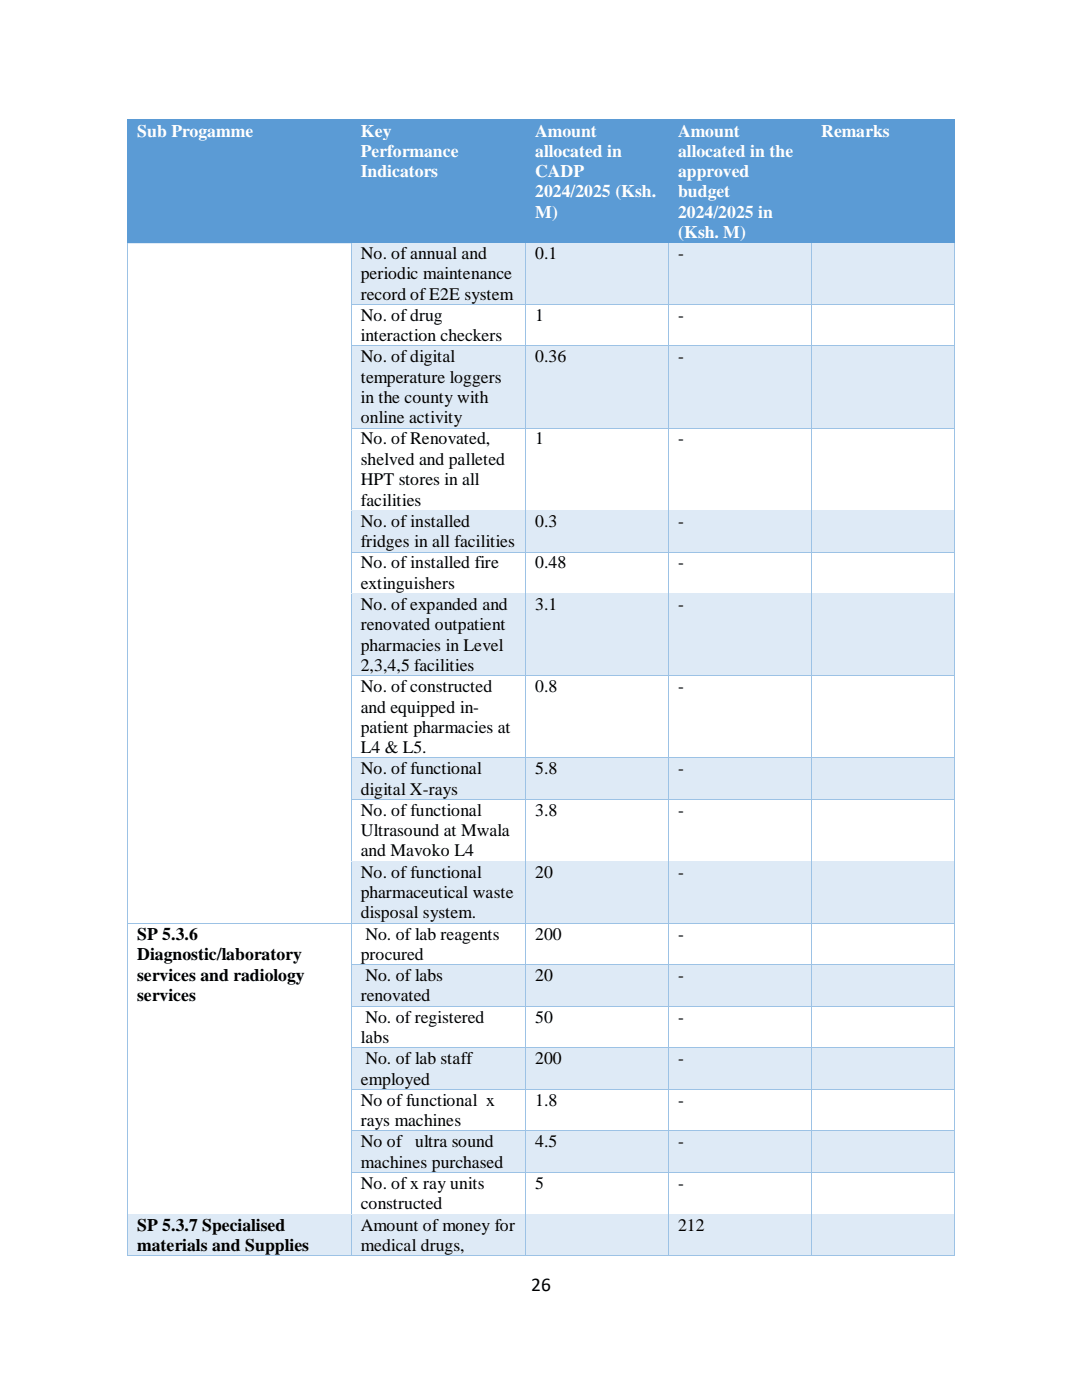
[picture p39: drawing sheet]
<svg xmlns="http://www.w3.org/2000/svg" width="216mm" height="279mm" viewBox="0 0 216 279" stroke-linecap="round" stroke-linejoin="round" font-family="sans-serif">
<defs><g id="words">
<text font-size="3.9" x="106" y="257.7">26</text>
<g font-size="3.5" fill="#fff">
<text x="27.4" y="27.2">Sub Progamme</text>
<text x="72" y="27.2">Key</text>
<text x="106.8" y="27.2">Amount</text>
<text x="135.3" y="27.2">Amount</text>
<text x="163.9" y="27.2">Remarks</text>
<text x="72" y="31.3">Performance</text>
<text x="72" y="35.4">Indicators</text>
<text x="106.8" y="31.3">allocated in</text>
<text x="106.8" y="35.4">CADP</text>
<text x="135.3" y="31.3">allocated in the</text>
<text x="135.3" y="35.4">approved</text>
<text x="106.8" y="39.4">2024/2025 (Ksh.</text>
<text x="135.3" y="39.4">budget</text>
<text x="106.8" y="43.5">M)</text>
<text x="135.3" y="43.5">2024/2025 in</text>
<text x="135.3" y="47.5">(Ksh. M)</text>
</g>
<g font-size="3.5">
<text x="72" y="51.7">No. of annual and</text>
<text x="106.8" y="51.7">0.1</text>
<text x="135.3" y="51.7">-</text>
<text x="72" y="55.8">periodic maintenance</text>
<text x="72" y="59.8">record of E2E system</text>
<text x="72" y="64">No. of drug</text>
<text x="106.8" y="64">1</text>
<text x="135.3" y="64">-</text>
<text x="72" y="68.1">interaction checkers</text>
<text x="72" y="72.3">No. of digital</text>
<text x="72" y="76.4">temperature loggers</text>
<text x="106.8" y="72.3">0.36</text>
<text x="135.3" y="72.3">-</text>
<text x="72" y="80.5">in the county with</text>
<text x="72" y="84.5">online activity</text>
<text x="72" y="88.7">No. of Renovated,</text>
<text x="106.8" y="88.7">1</text>
<text x="135.3" y="88.7">-</text>
<text x="72" y="92.8">shelved and palleted</text>
<text x="72" y="96.8">HPT stores in all</text>
<text x="72" y="100.9">facilities</text>
<text x="72" y="105.2">No. of installed</text>
<text x="106.8" y="105.2">0.3</text>
<text x="135.3" y="105.2">-</text>
<text x="72" y="109.2">fridges in all facilities</text>
<text x="72" y="113.4">No. of installed fire</text>
<text x="106.8" y="113.4">0.48</text>
<text x="135.3" y="113.4">-</text>
<text x="72" y="117.5">extinguishers</text>
<text x="72" y="121.7">No. of expanded and</text>
<text x="72" y="125.8">renovated outpatient</text>
<text x="106.8" y="121.7">3.1</text>
<text x="135.3" y="121.7">-</text>
<text x="72" y="129.9">pharmacies in Level</text>
<text x="72" y="133.9">2,3,4,5 facilities</text>
<text x="72" y="138.1">No. of constructed</text>
<text x="72" y="142.2">and equipped in-</text>
<text x="106.8" y="138.1">0.8</text>
<text x="135.3" y="138.1">-</text>
<text x="72" y="146.2">patient pharmacies at</text>
<text x="72" y="150.3">L4 &amp; L5.</text>
<text x="72" y="154.6">No. of functional</text>
<text x="106.8" y="154.6">5.8</text>
<text x="135.3" y="154.6">-</text>
<text x="72" y="158.6">digital X-rays</text>
<text x="72" y="162.8">No. of functional</text>
<text x="72" y="166.9">Ultrasound at Mwala</text>
<text x="106.8" y="162.8">3.8</text>
<text x="135.3" y="162.8">-</text>
<text x="72" y="170.9">and Mavoko L4</text>
<text x="72" y="175.2">No. of functional</text>
<text x="72" y="179.3">pharmaceutical waste</text>
<text x="106.8" y="175.2">20</text>
<text x="135.3" y="175.2">-</text>
<text x="72" y="183.3">disposal system.</text>
<text x="27.4" y="187.6">SP 5.3.6</text>
<text x="27.4" y="191.7">Diagnostic/laboratory</text>
<text x="72" y="191.6">procured</text>
<text x="72.9" y="187.5">No. of lab reagents</text>
<text x="106.8" y="187.5">200</text>
<text x="135.3" y="187.5">-</text>
<text x="27.4" y="195.7">services and radiology</text>
<text x="72.9" y="195.8">No. of labs</text>
<text x="106.8" y="195.8">20</text>
<text x="135.3" y="195.8">-</text>
<text x="27.4" y="199.8">services</text>
<text x="72" y="199.9">renovated</text>
<text x="72" y="208.2">labs</text>
<text x="72.9" y="204.1">No. of registered</text>
<text x="106.8" y="204.1">50</text>
<text x="135.3" y="204.1">-</text>
<text x="72.9" y="212.4">No. of lab staff</text>
<text x="106.8" y="212.4">200</text>
<text x="135.3" y="212.4">-</text>
<text x="72" y="216.4">employed</text>
<text x="72" y="220.7">No of functional x</text>
<text x="106.8" y="220.7">1.8</text>
<text x="135.3" y="220.7">-</text>
<text x="72" y="224.8">rays machines</text>
<text x="72" y="229">No of ultra sound</text>
<text x="72" y="233">machines purchased</text>
<text x="106.8" y="229">4.5</text>
<text x="135.3" y="229">-</text>
<text x="72" y="237.3">No. of x ray units</text>
<text x="106.8" y="237.3">5</text>
<text x="135.3" y="237.3">-</text>
<text x="27.4" y="245.7">SP 5.3.7 Specialised</text>
<text x="72" y="241.4">constructed</text>
<text x="72" y="245.6">Amount of money for</text>
<text x="135.3" y="245.6">212</text>
<text x="27.4" y="249.7">materials and Supplies</text>
<text x="72" y="249.6">medical drugs,</text>
</g>
</g></defs>
<g fill="#5b9bd5">
<path d="M25.6 24h1.8v4h-1.8z" fill-rule="evenodd"/>
<path d="M68.2 24h1.9v4h-1.9z" fill-rule="evenodd"/>
<path d="M25.6 28h44.5v20.3h-44.5z" fill-rule="evenodd"/>
<path d="M27.4 24h40.8v4h-40.8z" fill-rule="evenodd"/>
<path d="M70.1 24h1.9v12.1h-1.9z" fill-rule="evenodd"/>
<path d="M102.9 24h2v12.1h-2z" fill-rule="evenodd"/>
<path d="M70.1 36.1h34.8v12.2h-34.8z" fill-rule="evenodd"/>
<path d="M72 24h30.9v4h-30.9z" fill-rule="evenodd"/>
<path d="M72 28h30.9v4.1h-30.9z" fill-rule="evenodd"/>
<path d="M72 32.1h30.9v4h-30.9z" fill-rule="evenodd"/>
<path d="M104.9 24h1.9v20.2h-1.9z" fill-rule="evenodd"/>
<path d="M131.5 24h1.9v20.2h-1.9z" fill-rule="evenodd"/>
<path d="M104.9 44.2h28.5v4.1h-28.5z" fill-rule="evenodd"/>
<path d="M106.8 24h24.7v4h-24.7z" fill-rule="evenodd"/>
<path d="M106.8 28h24.7v4.1h-24.7z" fill-rule="evenodd"/>
<path d="M106.8 32.1h24.7v4h-24.7z" fill-rule="evenodd"/>
<path d="M106.8 36.1h24.7v4.1h-24.7z" fill-rule="evenodd"/>
<path d="M106.8 40.2h24.7v4h-24.7z" fill-rule="evenodd"/>
<path d="M133.4 24h1.9v24.3h-1.9z" fill-rule="evenodd"/>
<path d="M160.1 24h1.9v24.3h-1.9z" fill-rule="evenodd"/>
<path d="M135.3 24h24.8v4h-24.8z" fill-rule="evenodd"/>
<path d="M135.3 28h24.8v4.1h-24.8z" fill-rule="evenodd"/>
<path d="M135.3 32.1h24.8v4h-24.8z" fill-rule="evenodd"/>
<path d="M135.3 36.1h24.8v4.1h-24.8z" fill-rule="evenodd"/>
<path d="M135.3 40.2h24.8v4h-24.8z" fill-rule="evenodd"/>
<path d="M135.3 44.2h24.8v4.1h-24.8z" fill-rule="evenodd"/>
<path d="M162 24h1.9v4h-1.9z" fill-rule="evenodd"/>
<path d="M188.6 24h1.8v4h-1.8z" fill-rule="evenodd"/>
<path d="M162 28h28.4v20.3h-28.4z" fill-rule="evenodd"/>
<path d="M163.9 24h24.7v4h-24.7z" fill-rule="evenodd"/>
<path d="M25.4 23.9h.1v.2h-.1z" fill-rule="evenodd"/>
<path d="M25.4 23.9h.1v.1h-.1z" fill-rule="evenodd"/>
</g>
<path d="M25.5 23.9h44.6M25.5 24h44.6" fill="none" stroke="#5b9bd5" stroke-width=".2"/>
<g fill="#5b9bd5">
<path d="M70.1 24l.1 .1z" fill-rule="evenodd"/>
<path d="M70.1 23.9h.1v.1h-.1z" fill-rule="evenodd"/>
</g>
<path d="M70.2 23.9h34.7M70.2 24h34.7" fill="none" stroke="#5b9bd5" stroke-width=".2"/>
<g fill="#5b9bd5">
<path d="M104.9 24l.1 .1z" fill-rule="evenodd"/>
<path d="M104.9 23.9h.1v.1h-.1z" fill-rule="evenodd"/>
</g>
<path d="M105 23.9h28.4M105 24h28.4" fill="none" stroke="#5b9bd5" stroke-width=".2"/>
<g fill="#5b9bd5">
<path d="M133.4 24l.1 .1z" fill-rule="evenodd"/>
<path d="M133.4 23.9h.1v.1h-.1z" fill-rule="evenodd"/>
</g>
<path d="M133.5 23.9h28.5M133.5 24h28.5" fill="none" stroke="#5b9bd5" stroke-width=".2"/>
<g fill="#5b9bd5">
<path d="M162 24l.1 .1z" fill-rule="evenodd"/>
<path d="M162 23.9h.1v.1h-.1z" fill-rule="evenodd"/>
</g>
<path d="M162.1 23.9h28.3M162.1 24h28.3" fill="none" stroke="#5b9bd5" stroke-width=".2"/>
<g fill="#5b9bd5">
<path d="M190.4 23.9h.2v.2h-.2z" fill-rule="evenodd"/>
<path d="M190.4 23.9h.2v.1h-.2z" fill-rule="evenodd"/>
</g>
<path d="M25.5 24.1v24.2M190.5 24.1v24.2" fill="none" stroke="#5b9bd5" stroke-width=".2"/>
<g fill="#deeaf6">
<path d="M70.2 48.5h1.8v12.2h-1.8z" fill-rule="evenodd"/>
<path d="M102.9 48.5h1.8v12.2h-1.8z" fill-rule="evenodd"/>
<path d="M72 48.5h30.9v4.1h-30.9z" fill-rule="evenodd"/>
<path d="M72 52.6h30.9v4h-30.9z" fill-rule="evenodd"/>
<path d="M72 56.6h30.9v4.1h-30.9z" fill-rule="evenodd"/>
<path d="M105 48.5h1.8v4.1h-1.8z" fill-rule="evenodd"/>
<path d="M131.5 48.5h1.8v4.1h-1.8z" fill-rule="evenodd"/>
<path d="M105 52.6h28.3v8.1h-28.3z" fill-rule="evenodd"/>
<path d="M106.8 48.5h24.7v4.1h-24.7z" fill-rule="evenodd"/>
<path d="M133.5 48.5h1.8v4.1h-1.8z" fill-rule="evenodd"/>
<path d="M160.1 48.5h1.7v4.1h-1.7z" fill-rule="evenodd"/>
<path d="M133.5 52.6h28.3v8.1h-28.3z" fill-rule="evenodd"/>
<path d="M135.3 48.5h24.8v4.1h-24.8z" fill-rule="evenodd"/>
<path d="M162 48.5h1.9v4.1h-1.9z" fill-rule="evenodd"/>
<path d="M188.6 48.5h1.8v4.1h-1.8z" fill-rule="evenodd"/>
<path d="M162 52.6h28.4v8.1h-28.4z" fill-rule="evenodd"/>
<path d="M163.9 48.5h24.7v4.1h-24.7z" fill-rule="evenodd"/>
</g>
<path d="M25.4 48.3h.1v.2h-.1z" fill-rule="evenodd" fill="#5b9bd5"/>
<path d="M25.5 48.4h44.5" fill="none" stroke="#5b9bd5" stroke-width=".2"/>
<path d="M25.5 48.5h44.5" fill="none" stroke="#deeaf6" stroke-width=".2"/>
<path d="M70 48.5h.2z" fill-rule="evenodd" fill="#9cc2e5"/>
<path d="M70 48.3h.2v.2h-.2z" fill-rule="evenodd" fill="#5b9bd5"/>
<path d="M70.2 48.5h.1z" fill-rule="evenodd" fill="#deeaf6"/>
<path d="M70.2 48.3h.1v.2h-.1z" fill-rule="evenodd" fill="#5b9bd5"/>
<path d="M70.3 48.4h34.5" fill="none" stroke="#5b9bd5" stroke-width=".2"/>
<path d="M70.3 48.5h34.5" fill="none" stroke="#deeaf6" stroke-width=".2"/>
<path d="M104.8 48.5h.2z" fill-rule="evenodd" fill="#9cc2e5"/>
<path d="M104.8 48.3h.2v.2h-.2z" fill-rule="evenodd" fill="#5b9bd5"/>
<path d="M105 48.5h.1z" fill-rule="evenodd" fill="#deeaf6"/>
<path d="M105 48.3h.1v.2h-.1z" fill-rule="evenodd" fill="#5b9bd5"/>
<path d="M105.1 48.4h28.2" fill="none" stroke="#5b9bd5" stroke-width=".2"/>
<path d="M105.1 48.5h28.2" fill="none" stroke="#deeaf6" stroke-width=".2"/>
<path d="M133.3 48.5h.2z" fill-rule="evenodd" fill="#9cc2e5"/>
<path d="M133.3 48.3h.2v.2h-.2z" fill-rule="evenodd" fill="#5b9bd5"/>
<path d="M133.5 48.5h.1z" fill-rule="evenodd" fill="#deeaf6"/>
<path d="M133.5 48.3h.1v.2h-.1z" fill-rule="evenodd" fill="#5b9bd5"/>
<path d="M133.6 48.4h28.3" fill="none" stroke="#5b9bd5" stroke-width=".2"/>
<path d="M133.6 48.5h28.3" fill="none" stroke="#deeaf6" stroke-width=".2"/>
<path d="M161.9 48.5h.1z" fill-rule="evenodd" fill="#9cc2e5"/>
<path d="M161.9 48.3h.1v.2h-.1z" fill-rule="evenodd" fill="#5b9bd5"/>
<path d="M162 48.5h.2z" fill-rule="evenodd" fill="#deeaf6"/>
<path d="M162 48.3h.2v.2h-.2z" fill-rule="evenodd" fill="#5b9bd5"/>
<path d="M162.2 48.4h28.2" fill="none" stroke="#5b9bd5" stroke-width=".2"/>
<path d="M162.2 48.5h28.2" fill="none" stroke="#deeaf6" stroke-width=".2"/>
<path d="M190.4 48.3h.2v.2h-.2z" fill-rule="evenodd" fill="#5b9bd5"/>
<path d="M25.5 48.6v12.1M70.1 48.6v12.1M104.9 48.6v12.1M133.4 48.6v12.1M162 48.6v12.1M190.5 48.6v12.1" fill="none" stroke="#9cc2e5" stroke-width=".2"/>
<g fill="#9cc2e5">
<path d="M25.4 60.7h.1v.2h-.1z" fill-rule="evenodd"/>
<path d="M70 60.7h.2v.2h-.2z" fill-rule="evenodd"/>
</g>
<path d="M70.2 60.8h34.6" fill="none" stroke="#9cc2e5" stroke-width=".2"/>
<path d="M104.8 60.7h.2v.2h-.2z" fill-rule="evenodd" fill="#9cc2e5"/>
<path d="M105 60.8h28.3" fill="none" stroke="#9cc2e5" stroke-width=".2"/>
<path d="M133.3 60.7h.2v.2h-.2z" fill-rule="evenodd" fill="#9cc2e5"/>
<path d="M133.5 60.8h28.4" fill="none" stroke="#9cc2e5" stroke-width=".2"/>
<path d="M161.9 60.7h.1v.2h-.1z" fill-rule="evenodd" fill="#9cc2e5"/>
<path d="M162 60.8h28.4" fill="none" stroke="#9cc2e5" stroke-width=".2"/>
<path d="M190.4 60.7h.2v.2h-.2z" fill-rule="evenodd" fill="#9cc2e5"/>
<path d="M25.5 60.9v8.1M70.1 60.9v8.1M104.9 60.9v8.1M133.4 60.9v8.1M162 60.9v8.1M190.5 60.9v8.1" fill="none" stroke="#9cc2e5" stroke-width=".2"/>
<g fill="#deeaf6">
<path d="M70.2 69.2h1.8v16.2h-1.8z" fill-rule="evenodd"/>
<path d="M102.9 69.2h1.8v16.2h-1.8z" fill-rule="evenodd"/>
<path d="M72 69.2h30.9v4h-30.9z" fill-rule="evenodd"/>
<path d="M72 73.2h30.9v4.1h-30.9z" fill-rule="evenodd"/>
<path d="M72 77.3h30.9v4h-30.9z" fill-rule="evenodd"/>
<path d="M72 81.3h30.9v4.1h-30.9z" fill-rule="evenodd"/>
<path d="M105 69.2h1.8v4h-1.8z" fill-rule="evenodd"/>
<path d="M131.5 69.2h1.8v4h-1.8z" fill-rule="evenodd"/>
<path d="M105 73.2h28.3v12.2h-28.3z" fill-rule="evenodd"/>
<path d="M106.8 69.2h24.7v4h-24.7z" fill-rule="evenodd"/>
<path d="M133.5 69.2h1.8v4h-1.8z" fill-rule="evenodd"/>
<path d="M160.1 69.2h1.7v4h-1.7z" fill-rule="evenodd"/>
<path d="M133.5 73.2h28.3v12.2h-28.3z" fill-rule="evenodd"/>
<path d="M135.3 69.2h24.8v4h-24.8z" fill-rule="evenodd"/>
<path d="M162 69.2h1.9v4h-1.9z" fill-rule="evenodd"/>
<path d="M188.6 69.2h1.8v4h-1.8z" fill-rule="evenodd"/>
<path d="M162 73.2h28.4v12.2h-28.4z" fill-rule="evenodd"/>
<path d="M163.9 69.2h24.7v4h-24.7z" fill-rule="evenodd"/>
</g>
<g fill="#9cc2e5">
<path d="M25.4 69h.1v.2h-.1z" fill-rule="evenodd"/>
<path d="M70 69h.2v.2h-.2z" fill-rule="evenodd"/>
</g>
<path d="M70.2 69h34.6" fill="none" stroke="#9cc2e5" stroke-width=".2"/>
<path d="M70.2 69.1h34.6" fill="none" stroke="#deeaf6" stroke-width=".2"/>
<path d="M104.8 69h.2v.2h-.2z" fill-rule="evenodd" fill="#9cc2e5"/>
<path d="M105 69h28.3" fill="none" stroke="#9cc2e5" stroke-width=".2"/>
<path d="M105 69.1h28.3" fill="none" stroke="#deeaf6" stroke-width=".2"/>
<path d="M133.3 69h.2v.2h-.2z" fill-rule="evenodd" fill="#9cc2e5"/>
<path d="M133.5 69h28.4" fill="none" stroke="#9cc2e5" stroke-width=".2"/>
<path d="M133.5 69.1h28.4" fill="none" stroke="#deeaf6" stroke-width=".2"/>
<path d="M161.9 69h.1v.2h-.1z" fill-rule="evenodd" fill="#9cc2e5"/>
<path d="M162 69h28.4" fill="none" stroke="#9cc2e5" stroke-width=".2"/>
<path d="M162 69.1h28.4" fill="none" stroke="#deeaf6" stroke-width=".2"/>
<path d="M190.4 69h.2v.2h-.2z" fill-rule="evenodd" fill="#9cc2e5"/>
<path d="M25.5 69.2v16.2M70.1 69.2v16.2M104.9 69.2v16.2M133.4 69.2v16.2M162 69.2v16.2M190.5 69.2v16.2" fill="none" stroke="#9cc2e5" stroke-width=".2"/>
<g fill="#9cc2e5">
<path d="M25.4 85.4h.1v.2h-.1z" fill-rule="evenodd"/>
<path d="M70 85.4h.2v.2h-.2z" fill-rule="evenodd"/>
</g>
<path d="M70.2 85.5h34.6" fill="none" stroke="#9cc2e5" stroke-width=".2"/>
<path d="M104.8 85.4h.2v.2h-.2z" fill-rule="evenodd" fill="#9cc2e5"/>
<path d="M105 85.5h28.3" fill="none" stroke="#9cc2e5" stroke-width=".2"/>
<path d="M133.3 85.4h.2v.2h-.2z" fill-rule="evenodd" fill="#9cc2e5"/>
<path d="M133.5 85.5h28.4" fill="none" stroke="#9cc2e5" stroke-width=".2"/>
<path d="M161.9 85.4h.1v.2h-.1z" fill-rule="evenodd" fill="#9cc2e5"/>
<path d="M162 85.5h28.4" fill="none" stroke="#9cc2e5" stroke-width=".2"/>
<path d="M190.4 85.4h.2v.2h-.2z" fill-rule="evenodd" fill="#9cc2e5"/>
<path d="M25.5 85.6v16.2M70.1 85.6v16.2M104.9 85.6v16.2M133.4 85.6v16.2M162 85.6v16.2M190.5 85.6v16.2" fill="none" stroke="#9cc2e5" stroke-width=".2"/>
<g fill="#deeaf6">
<path d="M70.2 102h1.8v8.1h-1.8z" fill-rule="evenodd"/>
<path d="M102.9 102h1.8v8.1h-1.8z" fill-rule="evenodd"/>
<path d="M72 102h30.9v4h-30.9z" fill-rule="evenodd"/>
<path d="M72 106h30.9v4.1h-30.9z" fill-rule="evenodd"/>
<path d="M105 102h1.8v4h-1.8z" fill-rule="evenodd"/>
<path d="M131.5 102h1.8v4h-1.8z" fill-rule="evenodd"/>
<path d="M105 106h28.3v4.1h-28.3z" fill-rule="evenodd"/>
<path d="M106.8 102h24.7v4h-24.7z" fill-rule="evenodd"/>
<path d="M133.5 102h1.8v4h-1.8z" fill-rule="evenodd"/>
<path d="M160.1 102h1.7v4h-1.7z" fill-rule="evenodd"/>
<path d="M133.5 106h28.3v4.1h-28.3z" fill-rule="evenodd"/>
<path d="M135.3 102h24.8v4h-24.8z" fill-rule="evenodd"/>
<path d="M162 102h1.9v4h-1.9z" fill-rule="evenodd"/>
<path d="M188.6 102h1.8v4h-1.8z" fill-rule="evenodd"/>
<path d="M162 106h28.4v4.1h-28.4z" fill-rule="evenodd"/>
<path d="M163.9 102h24.7v4h-24.7z" fill-rule="evenodd"/>
</g>
<g fill="#9cc2e5">
<path d="M25.4 101.8h.1v.2h-.1z" fill-rule="evenodd"/>
<path d="M70 101.8h.2v.2h-.2z" fill-rule="evenodd"/>
</g>
<path d="M70.2 101.8h34.6" fill="none" stroke="#9cc2e5" stroke-width=".2"/>
<path d="M70.2 101.9h34.6" fill="none" stroke="#deeaf6" stroke-width=".2"/>
<path d="M104.8 101.8h.2v.2h-.2z" fill-rule="evenodd" fill="#9cc2e5"/>
<path d="M105 101.8h28.3" fill="none" stroke="#9cc2e5" stroke-width=".2"/>
<path d="M105 101.9h28.3" fill="none" stroke="#deeaf6" stroke-width=".2"/>
<path d="M133.3 101.8h.2v.2h-.2z" fill-rule="evenodd" fill="#9cc2e5"/>
<path d="M133.5 101.8h28.4" fill="none" stroke="#9cc2e5" stroke-width=".2"/>
<path d="M133.5 101.9h28.4" fill="none" stroke="#deeaf6" stroke-width=".2"/>
<path d="M161.9 101.8h.1v.2h-.1z" fill-rule="evenodd" fill="#9cc2e5"/>
<path d="M162 101.8h28.4" fill="none" stroke="#9cc2e5" stroke-width=".2"/>
<path d="M162 101.9h28.4" fill="none" stroke="#deeaf6" stroke-width=".2"/>
<path d="M190.4 101.8h.2v.2h-.2z" fill-rule="evenodd" fill="#9cc2e5"/>
<path d="M25.5 102v8.1M70.1 102v8.1M104.9 102v8.1M133.4 102v8.1M162 102v8.1M190.5 102v8.1" fill="none" stroke="#9cc2e5" stroke-width=".2"/>
<g fill="#9cc2e5">
<path d="M25.4 110.1h.1v.2h-.1z" fill-rule="evenodd"/>
<path d="M70 110.1h.2v.2h-.2z" fill-rule="evenodd"/>
</g>
<path d="M70.2 110.2h34.6" fill="none" stroke="#9cc2e5" stroke-width=".2"/>
<path d="M104.8 110.1h.2v.2h-.2z" fill-rule="evenodd" fill="#9cc2e5"/>
<path d="M105 110.2h28.3" fill="none" stroke="#9cc2e5" stroke-width=".2"/>
<path d="M133.3 110.1h.2v.2h-.2z" fill-rule="evenodd" fill="#9cc2e5"/>
<path d="M133.5 110.2h28.4" fill="none" stroke="#9cc2e5" stroke-width=".2"/>
<path d="M161.9 110.1h.1v.2h-.1z" fill-rule="evenodd" fill="#9cc2e5"/>
<path d="M162 110.2h28.4" fill="none" stroke="#9cc2e5" stroke-width=".2"/>
<path d="M190.4 110.1h.2v.2h-.2z" fill-rule="evenodd" fill="#9cc2e5"/>
<path d="M25.5 110.3v8M70.1 110.3v8M104.9 110.3v8M133.4 110.3v8M162 110.3v8M190.5 110.3v8" fill="none" stroke="#9cc2e5" stroke-width=".2"/>
<g fill="#deeaf6">
<path d="M70.2 118.6h1.8v16.2h-1.8z" fill-rule="evenodd"/>
<path d="M102.9 118.6h1.8v16.2h-1.8z" fill-rule="evenodd"/>
<path d="M72 118.6h30.9v4h-30.9z" fill-rule="evenodd"/>
<path d="M72 122.6h30.9v4.1h-30.9z" fill-rule="evenodd"/>
<path d="M72 126.7h30.9v4h-30.9z" fill-rule="evenodd"/>
<path d="M72 130.7h30.9v4.1h-30.9z" fill-rule="evenodd"/>
<path d="M105 118.6h1.8v4h-1.8z" fill-rule="evenodd"/>
<path d="M131.5 118.6h1.8v4h-1.8z" fill-rule="evenodd"/>
<path d="M105 122.6h28.3v12.2h-28.3z" fill-rule="evenodd"/>
<path d="M106.8 118.6h24.7v4h-24.7z" fill-rule="evenodd"/>
<path d="M133.5 118.6h1.8v4h-1.8z" fill-rule="evenodd"/>
<path d="M160.1 118.6h1.7v4h-1.7z" fill-rule="evenodd"/>
<path d="M133.5 122.6h28.3v12.2h-28.3z" fill-rule="evenodd"/>
<path d="M135.3 118.6h24.8v4h-24.8z" fill-rule="evenodd"/>
<path d="M162 118.6h1.9v4h-1.9z" fill-rule="evenodd"/>
<path d="M188.6 118.6h1.8v4h-1.8z" fill-rule="evenodd"/>
<path d="M162 122.6h28.4v12.2h-28.4z" fill-rule="evenodd"/>
<path d="M163.9 118.6h24.7v4h-24.7z" fill-rule="evenodd"/>
</g>
<g fill="#9cc2e5">
<path d="M25.4 118.3h.1v.3h-.1z" fill-rule="evenodd"/>
<path d="M70 118.3h.2v.3h-.2z" fill-rule="evenodd"/>
</g>
<path d="M70.2 118.4h34.6" fill="none" stroke="#9cc2e5" stroke-width=".2"/>
<path d="M70.2 118.5h34.6" fill="none" stroke="#deeaf6" stroke-width=".2"/>
<path d="M104.8 118.3h.2v.3h-.2z" fill-rule="evenodd" fill="#9cc2e5"/>
<path d="M105 118.4h28.3" fill="none" stroke="#9cc2e5" stroke-width=".2"/>
<path d="M105 118.5h28.3" fill="none" stroke="#deeaf6" stroke-width=".2"/>
<path d="M133.3 118.3h.2v.3h-.2z" fill-rule="evenodd" fill="#9cc2e5"/>
<path d="M133.5 118.4h28.4" fill="none" stroke="#9cc2e5" stroke-width=".2"/>
<path d="M133.5 118.5h28.4" fill="none" stroke="#deeaf6" stroke-width=".2"/>
<path d="M161.9 118.3h.1v.3h-.1z" fill-rule="evenodd" fill="#9cc2e5"/>
<path d="M162 118.4h28.4" fill="none" stroke="#9cc2e5" stroke-width=".2"/>
<path d="M162 118.5h28.4" fill="none" stroke="#deeaf6" stroke-width=".2"/>
<path d="M190.4 118.3h.2v.3h-.2z" fill-rule="evenodd" fill="#9cc2e5"/>
<path d="M25.5 118.6v16.2M70.1 118.6v16.2M104.9 118.6v16.2M133.4 118.6v16.2M162 118.6v16.2M190.5 118.6v16.2" fill="none" stroke="#9cc2e5" stroke-width=".2"/>
<g fill="#9cc2e5">
<path d="M25.4 134.8h.1v.2h-.1z" fill-rule="evenodd"/>
<path d="M70 134.8h.2v.2h-.2z" fill-rule="evenodd"/>
</g>
<path d="M70.2 134.9h34.6" fill="none" stroke="#9cc2e5" stroke-width=".2"/>
<path d="M104.8 134.8h.2v.2h-.2z" fill-rule="evenodd" fill="#9cc2e5"/>
<path d="M105 134.9h28.3" fill="none" stroke="#9cc2e5" stroke-width=".2"/>
<path d="M133.3 134.8h.2v.2h-.2z" fill-rule="evenodd" fill="#9cc2e5"/>
<path d="M133.5 134.9h28.4" fill="none" stroke="#9cc2e5" stroke-width=".2"/>
<path d="M161.9 134.8h.1v.2h-.1z" fill-rule="evenodd" fill="#9cc2e5"/>
<path d="M162 134.9h28.4" fill="none" stroke="#9cc2e5" stroke-width=".2"/>
<path d="M190.4 134.8h.2v.2h-.2z" fill-rule="evenodd" fill="#9cc2e5"/>
<path d="M25.5 135v16.2M70.1 135v16.2M104.9 135v16.2M133.4 135v16.2M162 135v16.2M190.5 135v16.2" fill="none" stroke="#9cc2e5" stroke-width=".2"/>
<g fill="#deeaf6">
<path d="M70.2 151.4h1.8v8.1h-1.8z" fill-rule="evenodd"/>
<path d="M102.9 151.4h1.8v8.1h-1.8z" fill-rule="evenodd"/>
<path d="M72 151.4h30.9v4h-30.9z" fill-rule="evenodd"/>
<path d="M72 155.4h30.9v4.1h-30.9z" fill-rule="evenodd"/>
<path d="M105 151.4h1.8v4h-1.8z" fill-rule="evenodd"/>
<path d="M131.5 151.4h1.8v4h-1.8z" fill-rule="evenodd"/>
<path d="M105 155.4h28.3v4.1h-28.3z" fill-rule="evenodd"/>
<path d="M106.8 151.4h24.7v4h-24.7z" fill-rule="evenodd"/>
<path d="M133.5 151.4h1.8v4h-1.8z" fill-rule="evenodd"/>
<path d="M160.1 151.4h1.7v4h-1.7z" fill-rule="evenodd"/>
<path d="M133.5 155.4h28.3v4.1h-28.3z" fill-rule="evenodd"/>
<path d="M135.3 151.4h24.8v4h-24.8z" fill-rule="evenodd"/>
<path d="M162 151.4h1.9v4h-1.9z" fill-rule="evenodd"/>
<path d="M188.6 151.4h1.8v4h-1.8z" fill-rule="evenodd"/>
<path d="M162 155.4h28.4v4.1h-28.4z" fill-rule="evenodd"/>
<path d="M163.9 151.4h24.7v4h-24.7z" fill-rule="evenodd"/>
</g>
<g fill="#9cc2e5">
<path d="M25.4 151.2h.1v.2h-.1z" fill-rule="evenodd"/>
<path d="M70 151.2h.2v.2h-.2z" fill-rule="evenodd"/>
</g>
<path d="M70.2 151.2h34.6" fill="none" stroke="#9cc2e5" stroke-width=".2"/>
<path d="M70.2 151.3h34.6" fill="none" stroke="#deeaf6" stroke-width=".2"/>
<path d="M104.8 151.2h.2v.2h-.2z" fill-rule="evenodd" fill="#9cc2e5"/>
<path d="M105 151.2h28.3" fill="none" stroke="#9cc2e5" stroke-width=".2"/>
<path d="M105 151.3h28.3" fill="none" stroke="#deeaf6" stroke-width=".2"/>
<path d="M133.3 151.2h.2v.2h-.2z" fill-rule="evenodd" fill="#9cc2e5"/>
<path d="M133.5 151.2h28.4" fill="none" stroke="#9cc2e5" stroke-width=".2"/>
<path d="M133.5 151.3h28.4" fill="none" stroke="#deeaf6" stroke-width=".2"/>
<path d="M161.9 151.2h.1v.2h-.1z" fill-rule="evenodd" fill="#9cc2e5"/>
<path d="M162 151.2h28.4" fill="none" stroke="#9cc2e5" stroke-width=".2"/>
<path d="M162 151.3h28.4" fill="none" stroke="#deeaf6" stroke-width=".2"/>
<path d="M190.4 151.2h.2v.2h-.2z" fill-rule="evenodd" fill="#9cc2e5"/>
<path d="M25.5 151.4v8.1M70.1 151.4v8.1M104.9 151.4v8.1M133.4 151.4v8.1M162 151.4v8.1M190.5 151.4v8.1" fill="none" stroke="#9cc2e5" stroke-width=".2"/>
<g fill="#9cc2e5">
<path d="M25.4 159.5h.1v.2h-.1z" fill-rule="evenodd"/>
<path d="M70 159.5h.2v.2h-.2z" fill-rule="evenodd"/>
</g>
<path d="M70.2 159.6h34.6" fill="none" stroke="#9cc2e5" stroke-width=".2"/>
<path d="M104.8 159.5h.2v.2h-.2z" fill-rule="evenodd" fill="#9cc2e5"/>
<path d="M105 159.6h28.3" fill="none" stroke="#9cc2e5" stroke-width=".2"/>
<path d="M133.3 159.5h.2v.2h-.2z" fill-rule="evenodd" fill="#9cc2e5"/>
<path d="M133.5 159.6h28.4" fill="none" stroke="#9cc2e5" stroke-width=".2"/>
<path d="M161.9 159.5h.1v.2h-.1z" fill-rule="evenodd" fill="#9cc2e5"/>
<path d="M162 159.6h28.4" fill="none" stroke="#9cc2e5" stroke-width=".2"/>
<path d="M190.4 159.5h.2v.2h-.2z" fill-rule="evenodd" fill="#9cc2e5"/>
<path d="M25.5 159.7v12.1M70.1 159.7v12.1M104.9 159.7v12.1M133.4 159.7v12.1M162 159.7v12.1M190.5 159.7v12.1" fill="none" stroke="#9cc2e5" stroke-width=".2"/>
<g fill="#deeaf6">
<path d="M70.2 172h1.8v12.2h-1.8z" fill-rule="evenodd"/>
<path d="M102.9 172h1.8v12.2h-1.8z" fill-rule="evenodd"/>
<path d="M72 172h30.9v4.1h-30.9z" fill-rule="evenodd"/>
<path d="M72 176.1h30.9v4h-30.9z" fill-rule="evenodd"/>
<path d="M72 180.1h30.9v4.1h-30.9z" fill-rule="evenodd"/>
<path d="M105 172h1.8v4.1h-1.8z" fill-rule="evenodd"/>
<path d="M131.5 172h1.8v4.1h-1.8z" fill-rule="evenodd"/>
<path d="M105 176.1h28.3v8.1h-28.3z" fill-rule="evenodd"/>
<path d="M106.8 172h24.7v4.1h-24.7z" fill-rule="evenodd"/>
<path d="M133.5 172h1.8v4.1h-1.8z" fill-rule="evenodd"/>
<path d="M160.1 172h1.7v4.1h-1.7z" fill-rule="evenodd"/>
<path d="M133.5 176.1h28.3v8.1h-28.3z" fill-rule="evenodd"/>
<path d="M135.3 172h24.8v4.1h-24.8z" fill-rule="evenodd"/>
<path d="M162 172h1.9v4.1h-1.9z" fill-rule="evenodd"/>
<path d="M188.6 172h1.8v4.1h-1.8z" fill-rule="evenodd"/>
<path d="M162 176.1h28.4v8.1h-28.4z" fill-rule="evenodd"/>
<path d="M163.9 172h24.7v4.1h-24.7z" fill-rule="evenodd"/>
</g>
<g fill="#9cc2e5">
<path d="M25.4 171.8h.1v.3h-.1z" fill-rule="evenodd"/>
<path d="M70 171.8h.2v.3h-.2z" fill-rule="evenodd"/>
</g>
<path d="M70.2 171.9h34.6" fill="none" stroke="#9cc2e5" stroke-width=".2"/>
<path d="M70.2 172h34.6" fill="none" stroke="#deeaf6" stroke-width=".2"/>
<path d="M104.8 171.8h.2v.3h-.2z" fill-rule="evenodd" fill="#9cc2e5"/>
<path d="M105 171.9h28.3" fill="none" stroke="#9cc2e5" stroke-width=".2"/>
<path d="M105 172h28.3" fill="none" stroke="#deeaf6" stroke-width=".2"/>
<path d="M133.3 171.8h.2v.3h-.2z" fill-rule="evenodd" fill="#9cc2e5"/>
<path d="M133.5 171.9h28.4" fill="none" stroke="#9cc2e5" stroke-width=".2"/>
<path d="M133.5 172h28.4" fill="none" stroke="#deeaf6" stroke-width=".2"/>
<path d="M161.9 171.8h.1v.3h-.1z" fill-rule="evenodd" fill="#9cc2e5"/>
<path d="M162 171.9h28.4" fill="none" stroke="#9cc2e5" stroke-width=".2"/>
<path d="M162 172h28.4" fill="none" stroke="#deeaf6" stroke-width=".2"/>
<path d="M190.4 171.8h.2v.3h-.2z" fill-rule="evenodd" fill="#9cc2e5"/>
<path d="M25.5 172.1v12.1M70.1 172.1v12.1M104.9 172.1v12.1M133.4 172.1v12.1M162 172.1v12.1M190.5 172.1v12.1" fill="none" stroke="#9cc2e5" stroke-width=".2"/>
<path d="M25.4 184.2h.1v.2h-.1z" fill-rule="evenodd" fill="#9cc2e5"/>
<path d="M25.5 184.3h44.5" fill="none" stroke="#9cc2e5" stroke-width=".2"/>
<path d="M70 184.2h.2v.2h-.2z" fill-rule="evenodd" fill="#9cc2e5"/>
<path d="M70.2 184.3h34.6" fill="none" stroke="#9cc2e5" stroke-width=".2"/>
<path d="M104.8 184.2h.2v.2h-.2z" fill-rule="evenodd" fill="#9cc2e5"/>
<path d="M105 184.3h28.3" fill="none" stroke="#9cc2e5" stroke-width=".2"/>
<path d="M133.3 184.2h.2v.2h-.2z" fill-rule="evenodd" fill="#9cc2e5"/>
<path d="M133.5 184.3h28.4" fill="none" stroke="#9cc2e5" stroke-width=".2"/>
<path d="M161.9 184.2h.1v.2h-.1z" fill-rule="evenodd" fill="#9cc2e5"/>
<path d="M162 184.3h28.4" fill="none" stroke="#9cc2e5" stroke-width=".2"/>
<path d="M190.4 184.2h.2v.2h-.2z" fill-rule="evenodd" fill="#9cc2e5"/>
<path d="M25.5 184.4v8.1M70.1 184.4v8.1M104.9 184.4v8.1M133.4 184.4v8.1M162 184.4v8.1M190.5 184.4v8.1" fill="none" stroke="#9cc2e5" stroke-width=".2"/>
<g fill="#deeaf6">
<path d="M70.2 192.7h1.8v8.1h-1.8z" fill-rule="evenodd"/>
<path d="M102.9 192.7h1.8v8.1h-1.8z" fill-rule="evenodd"/>
<path d="M72 192.7h30.9v4h-30.9z" fill-rule="evenodd"/>
<path d="M72 196.7h30.9v4.1h-30.9z" fill-rule="evenodd"/>
<path d="M105 192.7h1.8v4h-1.8z" fill-rule="evenodd"/>
<path d="M131.5 192.7h1.8v4h-1.8z" fill-rule="evenodd"/>
<path d="M105 196.7h28.3v4.1h-28.3z" fill-rule="evenodd"/>
<path d="M106.8 192.7h24.7v4h-24.7z" fill-rule="evenodd"/>
<path d="M133.5 192.7h1.8v4h-1.8z" fill-rule="evenodd"/>
<path d="M160.1 192.7h1.7v4h-1.7z" fill-rule="evenodd"/>
<path d="M133.5 196.7h28.3v4.1h-28.3z" fill-rule="evenodd"/>
<path d="M135.3 192.7h24.8v4h-24.8z" fill-rule="evenodd"/>
<path d="M162 192.7h1.9v4h-1.9z" fill-rule="evenodd"/>
<path d="M188.6 192.7h1.8v4h-1.8z" fill-rule="evenodd"/>
<path d="M162 196.7h28.4v4.1h-28.4z" fill-rule="evenodd"/>
<path d="M163.9 192.7h24.7v4h-24.7z" fill-rule="evenodd"/>
</g>
<g fill="#9cc2e5">
<path d="M25.4 192.4h.1v.3h-.1z" fill-rule="evenodd"/>
<path d="M70 192.4h.2v.3h-.2z" fill-rule="evenodd"/>
</g>
<path d="M70.2 192.5h34.6" fill="none" stroke="#9cc2e5" stroke-width=".2"/>
<path d="M70.2 192.6h34.6" fill="none" stroke="#deeaf6" stroke-width=".2"/>
<path d="M104.8 192.4h.2v.3h-.2z" fill-rule="evenodd" fill="#9cc2e5"/>
<path d="M105 192.5h28.3" fill="none" stroke="#9cc2e5" stroke-width=".2"/>
<path d="M105 192.6h28.3" fill="none" stroke="#deeaf6" stroke-width=".2"/>
<path d="M133.3 192.4h.2v.3h-.2z" fill-rule="evenodd" fill="#9cc2e5"/>
<path d="M133.5 192.5h28.4" fill="none" stroke="#9cc2e5" stroke-width=".2"/>
<path d="M133.5 192.6h28.4" fill="none" stroke="#deeaf6" stroke-width=".2"/>
<path d="M161.9 192.4h.1v.3h-.1z" fill-rule="evenodd" fill="#9cc2e5"/>
<path d="M162 192.5h28.4" fill="none" stroke="#9cc2e5" stroke-width=".2"/>
<path d="M162 192.6h28.4" fill="none" stroke="#deeaf6" stroke-width=".2"/>
<path d="M190.4 192.4h.2v.3h-.2z" fill-rule="evenodd" fill="#9cc2e5"/>
<path d="M25.5 192.7v8.1M70.1 192.7v8.1M104.9 192.7v8.1M133.4 192.7v8.1M162 192.7v8.1M190.5 192.7v8.1" fill="none" stroke="#9cc2e5" stroke-width=".2"/>
<g fill="#9cc2e5">
<path d="M25.4 200.8h.1v.2h-.1z" fill-rule="evenodd"/>
<path d="M70 200.8h.2v.2h-.2z" fill-rule="evenodd"/>
</g>
<path d="M70.2 200.8h34.6" fill="none" stroke="#9cc2e5" stroke-width=".2"/>
<path d="M104.8 200.8h.2v.2h-.2z" fill-rule="evenodd" fill="#9cc2e5"/>
<path d="M105 200.8h28.3" fill="none" stroke="#9cc2e5" stroke-width=".2"/>
<path d="M133.3 200.8h.2v.2h-.2z" fill-rule="evenodd" fill="#9cc2e5"/>
<path d="M133.5 200.8h28.4" fill="none" stroke="#9cc2e5" stroke-width=".2"/>
<path d="M161.9 200.8h.1v.2h-.1z" fill-rule="evenodd" fill="#9cc2e5"/>
<path d="M162 200.8h28.4" fill="none" stroke="#9cc2e5" stroke-width=".2"/>
<path d="M190.4 200.8h.2v.2h-.2z" fill-rule="evenodd" fill="#9cc2e5"/>
<path d="M25.5 201v8M70.1 201v8M104.9 201v8M133.4 201v8M162 201v8M190.5 201v8" fill="none" stroke="#9cc2e5" stroke-width=".2"/>
<g fill="#deeaf6">
<path d="M70.2 209.3h1.8v8.1h-1.8z" fill-rule="evenodd"/>
<path d="M102.9 209.3h1.8v8.1h-1.8z" fill-rule="evenodd"/>
<path d="M72 209.3h30.9v4h-30.9z" fill-rule="evenodd"/>
<path d="M72 213.3h30.9v4.1h-30.9z" fill-rule="evenodd"/>
<path d="M105 209.3h1.8v4h-1.8z" fill-rule="evenodd"/>
<path d="M131.5 209.3h1.8v4h-1.8z" fill-rule="evenodd"/>
<path d="M105 213.3h28.3v4.1h-28.3z" fill-rule="evenodd"/>
<path d="M106.8 209.3h24.7v4h-24.7z" fill-rule="evenodd"/>
<path d="M133.5 209.3h1.8v4h-1.8z" fill-rule="evenodd"/>
<path d="M160.1 209.3h1.7v4h-1.7z" fill-rule="evenodd"/>
<path d="M133.5 213.3h28.3v4.1h-28.3z" fill-rule="evenodd"/>
<path d="M135.3 209.3h24.8v4h-24.8z" fill-rule="evenodd"/>
<path d="M162 209.3h1.9v4h-1.9z" fill-rule="evenodd"/>
<path d="M188.6 209.3h1.8v4h-1.8z" fill-rule="evenodd"/>
<path d="M162 213.3h28.4v4.1h-28.4z" fill-rule="evenodd"/>
<path d="M163.9 209.3h24.7v4h-24.7z" fill-rule="evenodd"/>
</g>
<g fill="#9cc2e5">
<path d="M25.4 209h.1v.3h-.1z" fill-rule="evenodd"/>
<path d="M70 209h.2v.3h-.2z" fill-rule="evenodd"/>
</g>
<path d="M70.2 209.1h34.6" fill="none" stroke="#9cc2e5" stroke-width=".2"/>
<path d="M70.2 209.2h34.6" fill="none" stroke="#deeaf6" stroke-width=".2"/>
<path d="M104.8 209h.2v.3h-.2z" fill-rule="evenodd" fill="#9cc2e5"/>
<path d="M105 209.1h28.3" fill="none" stroke="#9cc2e5" stroke-width=".2"/>
<path d="M105 209.2h28.3" fill="none" stroke="#deeaf6" stroke-width=".2"/>
<path d="M133.3 209h.2v.3h-.2z" fill-rule="evenodd" fill="#9cc2e5"/>
<path d="M133.5 209.1h28.4" fill="none" stroke="#9cc2e5" stroke-width=".2"/>
<path d="M133.5 209.2h28.4" fill="none" stroke="#deeaf6" stroke-width=".2"/>
<path d="M161.9 209h.1v.3h-.1z" fill-rule="evenodd" fill="#9cc2e5"/>
<path d="M162 209.1h28.4" fill="none" stroke="#9cc2e5" stroke-width=".2"/>
<path d="M162 209.2h28.4" fill="none" stroke="#deeaf6" stroke-width=".2"/>
<path d="M190.4 209h.2v.3h-.2z" fill-rule="evenodd" fill="#9cc2e5"/>
<path d="M25.5 209.3v8.1M70.1 209.3v8.1M104.9 209.3v8.1M133.4 209.3v8.1M162 209.3v8.1M190.5 209.3v8.1" fill="none" stroke="#9cc2e5" stroke-width=".2"/>
<g fill="#9cc2e5">
<path d="M25.4 217.4h.1v.2h-.1z" fill-rule="evenodd"/>
<path d="M70 217.4h.2v.2h-.2z" fill-rule="evenodd"/>
</g>
<path d="M70.2 217.4h34.6" fill="none" stroke="#9cc2e5" stroke-width=".2"/>
<path d="M104.8 217.4h.2v.2h-.2z" fill-rule="evenodd" fill="#9cc2e5"/>
<path d="M105 217.4h28.3" fill="none" stroke="#9cc2e5" stroke-width=".2"/>
<path d="M133.3 217.4h.2v.2h-.2z" fill-rule="evenodd" fill="#9cc2e5"/>
<path d="M133.5 217.4h28.4" fill="none" stroke="#9cc2e5" stroke-width=".2"/>
<path d="M161.9 217.4h.1v.2h-.1z" fill-rule="evenodd" fill="#9cc2e5"/>
<path d="M162 217.4h28.4" fill="none" stroke="#9cc2e5" stroke-width=".2"/>
<path d="M190.4 217.4h.2v.2h-.2z" fill-rule="evenodd" fill="#9cc2e5"/>
<path d="M25.5 217.6v8M70.1 217.6v8M104.9 217.6v8M133.4 217.6v8M162 217.6v8M190.5 217.6v8" fill="none" stroke="#9cc2e5" stroke-width=".2"/>
<g fill="#deeaf6">
<path d="M70.2 225.8h1.8v8.1h-1.8z" fill-rule="evenodd"/>
<path d="M102.9 225.8h1.8v8.1h-1.8z" fill-rule="evenodd"/>
<path d="M72 225.8h30.9v4.1h-30.9z" fill-rule="evenodd"/>
<path d="M72 229.9h30.9v4h-30.9z" fill-rule="evenodd"/>
<path d="M105 225.8h1.8v4.1h-1.8z" fill-rule="evenodd"/>
<path d="M131.5 225.8h1.8v4.1h-1.8z" fill-rule="evenodd"/>
<path d="M105 229.9h28.3v4h-28.3z" fill-rule="evenodd"/>
<path d="M106.8 225.8h24.7v4.1h-24.7z" fill-rule="evenodd"/>
<path d="M133.5 225.8h1.8v4.1h-1.8z" fill-rule="evenodd"/>
<path d="M160.1 225.8h1.7v4.1h-1.7z" fill-rule="evenodd"/>
<path d="M133.5 229.9h28.3v4h-28.3z" fill-rule="evenodd"/>
<path d="M135.3 225.8h24.8v4.1h-24.8z" fill-rule="evenodd"/>
<path d="M162 225.8h1.9v4.1h-1.9z" fill-rule="evenodd"/>
<path d="M188.6 225.8h1.8v4.1h-1.8z" fill-rule="evenodd"/>
<path d="M162 229.9h28.4v4h-28.4z" fill-rule="evenodd"/>
<path d="M163.9 225.8h24.7v4.1h-24.7z" fill-rule="evenodd"/>
</g>
<g fill="#9cc2e5">
<path d="M25.4 225.6h.1v.2h-.1z" fill-rule="evenodd"/>
<path d="M70 225.6h.2v.2h-.2z" fill-rule="evenodd"/>
</g>
<path d="M70.2 225.7h34.6" fill="none" stroke="#9cc2e5" stroke-width=".2"/>
<path d="M70.2 225.8h34.6" fill="none" stroke="#deeaf6" stroke-width=".2"/>
<path d="M104.8 225.6h.2v.2h-.2z" fill-rule="evenodd" fill="#9cc2e5"/>
<path d="M105 225.7h28.3" fill="none" stroke="#9cc2e5" stroke-width=".2"/>
<path d="M105 225.8h28.3" fill="none" stroke="#deeaf6" stroke-width=".2"/>
<path d="M133.3 225.6h.2v.2h-.2z" fill-rule="evenodd" fill="#9cc2e5"/>
<path d="M133.5 225.7h28.4" fill="none" stroke="#9cc2e5" stroke-width=".2"/>
<path d="M133.5 225.8h28.4" fill="none" stroke="#deeaf6" stroke-width=".2"/>
<path d="M161.9 225.6h.1v.2h-.1z" fill-rule="evenodd" fill="#9cc2e5"/>
<path d="M162 225.7h28.4" fill="none" stroke="#9cc2e5" stroke-width=".2"/>
<path d="M162 225.8h28.4" fill="none" stroke="#deeaf6" stroke-width=".2"/>
<path d="M190.4 225.6h.2v.2h-.2z" fill-rule="evenodd" fill="#9cc2e5"/>
<path d="M25.5 225.8v8.1M70.1 225.8v8.1M104.9 225.8v8.1M133.4 225.8v8.1M162 225.8v8.1M190.5 225.8v8.1" fill="none" stroke="#9cc2e5" stroke-width=".2"/>
<g fill="#9cc2e5">
<path d="M25.4 233.9h.1v.3h-.1z" fill-rule="evenodd"/>
<path d="M70 233.9h.2v.3h-.2z" fill-rule="evenodd"/>
</g>
<path d="M70.2 234h34.6" fill="none" stroke="#9cc2e5" stroke-width=".2"/>
<path d="M104.8 233.9h.2v.3h-.2z" fill-rule="evenodd" fill="#9cc2e5"/>
<path d="M105 234h28.3" fill="none" stroke="#9cc2e5" stroke-width=".2"/>
<path d="M133.3 233.9h.2v.3h-.2z" fill-rule="evenodd" fill="#9cc2e5"/>
<path d="M133.5 234h28.4" fill="none" stroke="#9cc2e5" stroke-width=".2"/>
<path d="M161.9 233.9h.1v.3h-.1z" fill-rule="evenodd" fill="#9cc2e5"/>
<path d="M162 234h28.4" fill="none" stroke="#9cc2e5" stroke-width=".2"/>
<path d="M190.4 233.9h.2v.3h-.2z" fill-rule="evenodd" fill="#9cc2e5"/>
<path d="M25.5 234.2v8M70.1 234.2v8M104.9 234.2v8M133.4 234.2v8M162 234.2v8M190.5 234.2v8" fill="none" stroke="#9cc2e5" stroke-width=".2"/>
<g fill="#deeaf6">
<path d="M25.6 242.4h1.8v8.1h-1.8z" fill-rule="evenodd"/>
<path d="M68.2 242.4h1.8v8.1h-1.8z" fill-rule="evenodd"/>
<path d="M27.4 242.4h40.8v4h-40.8z" fill-rule="evenodd"/>
<path d="M27.4 246.4h40.8v4.1h-40.8z" fill-rule="evenodd"/>
<path d="M70.2 242.4h1.8v8.1h-1.8z" fill-rule="evenodd"/>
<path d="M102.9 242.4h1.8v8.1h-1.8z" fill-rule="evenodd"/>
<path d="M72 242.4h30.9v4h-30.9z" fill-rule="evenodd"/>
<path d="M72 246.4h30.9v4.1h-30.9z" fill-rule="evenodd"/>
<path d="M105 242.4h1.8v4h-1.8z" fill-rule="evenodd"/>
<path d="M131.5 242.4h1.8v4h-1.8z" fill-rule="evenodd"/>
<path d="M105 246.4h28.3v4.1h-28.3z" fill-rule="evenodd"/>
<path d="M106.8 242.4h24.7v4h-24.7z" fill-rule="evenodd"/>
<path d="M133.5 242.4h1.8v4h-1.8z" fill-rule="evenodd"/>
<path d="M160.1 242.4h1.7v4h-1.7z" fill-rule="evenodd"/>
<path d="M133.5 246.4h28.3v4.1h-28.3z" fill-rule="evenodd"/>
<path d="M135.3 242.4h24.8v4h-24.8z" fill-rule="evenodd"/>
<path d="M162 242.4h1.9v4h-1.9z" fill-rule="evenodd"/>
<path d="M188.6 242.4h1.8v4h-1.8z" fill-rule="evenodd"/>
<path d="M162 246.4h28.4v4.1h-28.4z" fill-rule="evenodd"/>
<path d="M163.9 242.4h24.7v4h-24.7z" fill-rule="evenodd"/>
</g>
<path d="M25.4 242.2h.1v.2h-.1z" fill-rule="evenodd" fill="#9cc2e5"/>
<path d="M25.5 242.3h44.5" fill="none" stroke="#9cc2e5" stroke-width=".2"/>
<path d="M25.5 242.4h44.5" fill="none" stroke="#deeaf6" stroke-width=".2"/>
<path d="M70 242.2h.2v.2h-.2z" fill-rule="evenodd" fill="#9cc2e5"/>
<path d="M70.2 242.3h34.6" fill="none" stroke="#9cc2e5" stroke-width=".2"/>
<path d="M70.2 242.4h34.6" fill="none" stroke="#deeaf6" stroke-width=".2"/>
<path d="M104.8 242.2h.2v.2h-.2z" fill-rule="evenodd" fill="#9cc2e5"/>
<path d="M105 242.3h28.3" fill="none" stroke="#9cc2e5" stroke-width=".2"/>
<path d="M105 242.4h28.3" fill="none" stroke="#deeaf6" stroke-width=".2"/>
<path d="M133.3 242.2h.2v.2h-.2z" fill-rule="evenodd" fill="#9cc2e5"/>
<path d="M133.5 242.3h28.4" fill="none" stroke="#9cc2e5" stroke-width=".2"/>
<path d="M133.5 242.4h28.4" fill="none" stroke="#deeaf6" stroke-width=".2"/>
<path d="M161.9 242.2h.1v.2h-.1z" fill-rule="evenodd" fill="#9cc2e5"/>
<path d="M162 242.3h28.4" fill="none" stroke="#9cc2e5" stroke-width=".2"/>
<path d="M162 242.4h28.4" fill="none" stroke="#deeaf6" stroke-width=".2"/>
<path d="M190.4 242.2h.2v.2h-.2z" fill-rule="evenodd" fill="#9cc2e5"/>
<path d="M25.5 242.4v8.1" fill="none" stroke="#9cc2e5" stroke-width=".2"/>
<g fill="#9cc2e5">
<path d="M25.4 250.5h.1v.2h-.1z" fill-rule="evenodd"/>
<path d="M25.4 250.5h.1v.2h-.1z" fill-rule="evenodd"/>
</g>
<path d="M25.5 250.6h44.5M70.1 242.4v8.1" fill="none" stroke="#9cc2e5" stroke-width=".2"/>
<path d="M70 250.5h.2v.2h-.2z" fill-rule="evenodd" fill="#9cc2e5"/>
<path d="M70.2 250.6h34.6M104.9 242.4v8.1" fill="none" stroke="#9cc2e5" stroke-width=".2"/>
<path d="M104.8 250.5h.2v.2h-.2z" fill-rule="evenodd" fill="#9cc2e5"/>
<path d="M105 250.6h28.3M133.4 242.4v8.1" fill="none" stroke="#9cc2e5" stroke-width=".2"/>
<path d="M133.3 250.5h.2v.2h-.2z" fill-rule="evenodd" fill="#9cc2e5"/>
<path d="M133.5 250.6h28.4M162 242.4v8.1" fill="none" stroke="#9cc2e5" stroke-width=".2"/>
<path d="M161.9 250.5h.1v.2h-.1z" fill-rule="evenodd" fill="#9cc2e5"/>
<path d="M162 250.6h28.4M190.5 242.4v8.1" fill="none" stroke="#9cc2e5" stroke-width=".2"/>
<g fill="#9cc2e5">
<path d="M190.4 250.5h.2v.2h-.2z" fill-rule="evenodd"/>
<path d="M190.4 250.5h.2v.2h-.2z" fill-rule="evenodd"/>
</g>
<use href="#words"/>
</svg>
